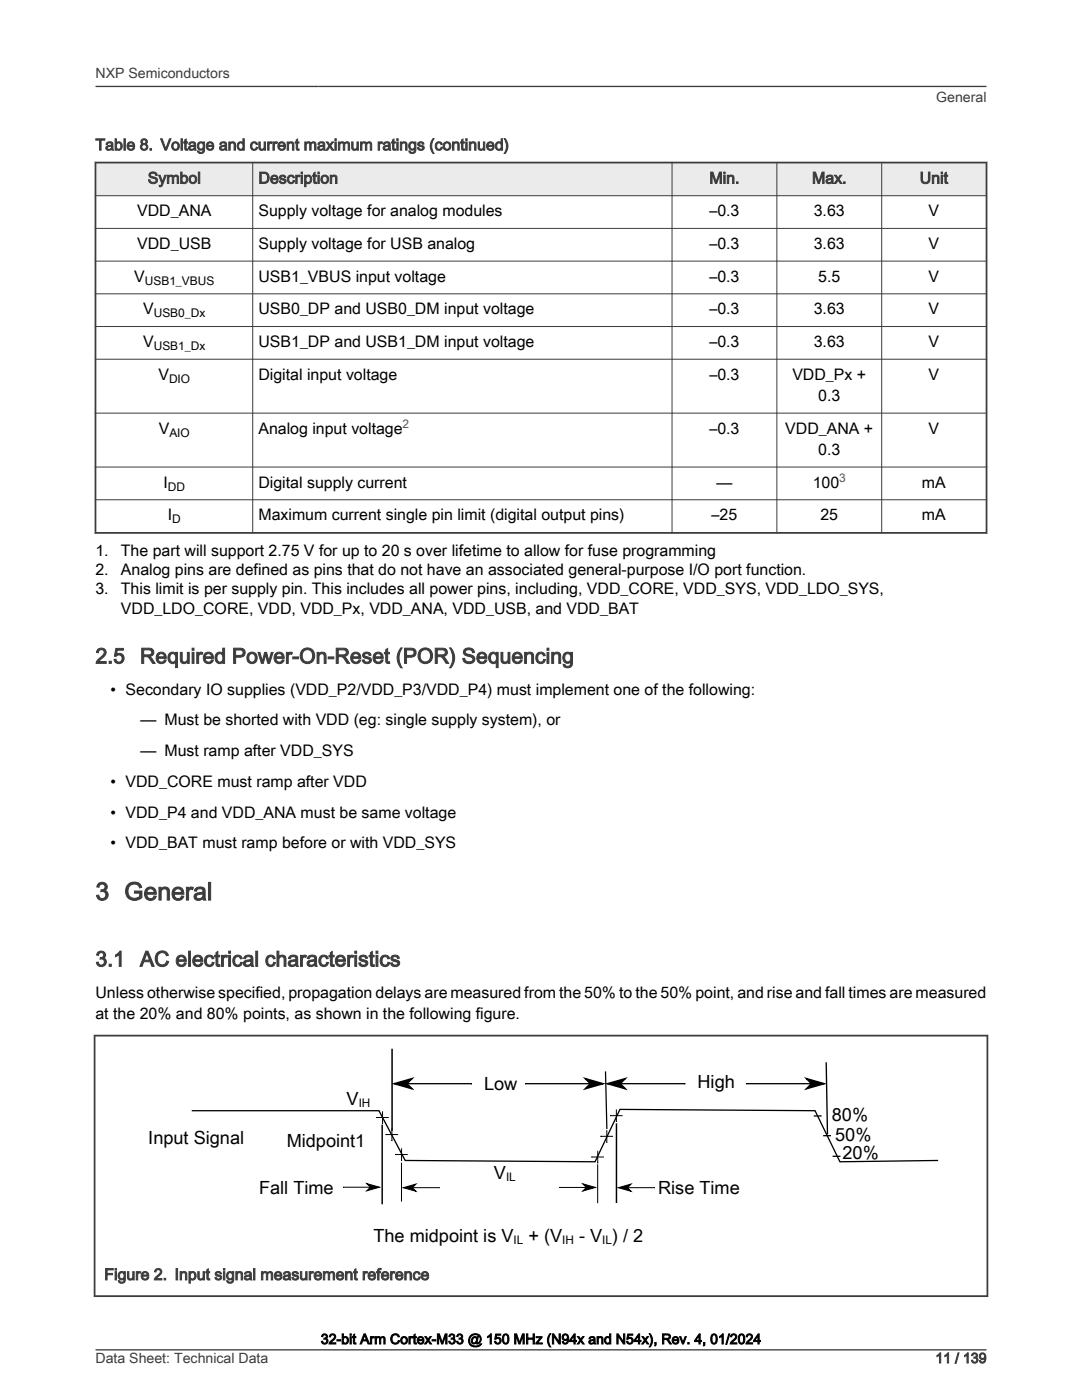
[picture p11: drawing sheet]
<svg xmlns="http://www.w3.org/2000/svg" width="216mm" height="279mm" viewBox="0 0 216 279" stroke-linecap="round" stroke-linejoin="round" font-family="sans-serif">
<defs><g id="words">
<text font-size="4.9" fill="#3c3c3c" x="19" y="179.6">3 General</text>
<g font-size="4.2" fill="#3c3c3c">
<text x="19" y="132.4">2.5</text>
<text x="27.9" y="132.4">Required Power-On-Reset (POR) Sequencing</text>
<text x="19" y="192.9">3.1</text>
<text x="27.9" y="192.9">AC electrical characteristics</text>
</g>
<g font-size="3.6">
<text x="69.2" y="220.5">V</text>
<text x="96.6" y="217.5">Low</text>
<text x="139.2" y="217.2">High</text>
<text x="166" y="223.6">80%</text>
<text x="166.7" y="227.6">50%</text>
<text x="29.6" y="228.3">Input Signal</text>
<text x="168.1" y="231.4">20%</text>
</g>
<text font-size="3.6" fill="#000005" x="57.2" y="228.8">Midpoint1</text>
<g font-size="3.6" fill="#000008">
<text x="51.7" y="238.2">Fall Time</text>
<text x="131.3" y="238.3">Rise Time</text>
</g>
<g font-size="3.6" fill="#000003">
<text x="98.6" y="235.2">V</text>
<text x="74.5" y="247.8">The midpoint is V</text>
<text x="105.4" y="247.8">+ (V</text>
<text x="115.5" y="247.8">- V ) / 2</text>
</g>
<g font-size="3.2" fill="#3c3c3c">
<text x="19" y="30">Table 8. Voltage and current maximum ratings (continued)</text>
<text x="29.5" y="36.6">Symbol</text>
<text x="51.6" y="36.6">Description</text>
<text x="141.6" y="36.6">Min.</text>
<text x="162" y="36.6">Max.</text>
<text x="183.5" y="36.6">Unit</text>
<text x="20.8" y="255.4">Figure 2. Input signal measurement reference</text>
</g>
<g font-size="3.2">
<text x="27.4" y="43.1">VDD_ANA</text>
<text x="51.6" y="43.1">Supply voltage for analog modules</text>
<text x="141.6" y="43.1">–0.3</text>
<text x="162.4" y="43.1">3.63</text>
<text x="185.3" y="43.1">V</text>
<text x="27.4" y="49.7">VDD_USB</text>
<text x="51.6" y="49.7">Supply voltage for USB analog</text>
<text x="141.6" y="49.7">–0.3</text>
<text x="162.4" y="49.7">3.63</text>
<text x="185.3" y="49.7">V</text>
<text x="26.8" y="56.2">V</text>
<text x="51.6" y="56.2">USB1_VBUS input voltage</text>
<text x="141.6" y="56.2">–0.3</text>
<text x="163.3" y="56.2">5.5</text>
<text x="185.3" y="56.2">V</text>
<text x="28.6" y="62.7">V</text>
<text x="51.6" y="62.7">USB0_DP and USB0_DM input voltage</text>
<text x="141.6" y="62.7">–0.3</text>
<text x="162.4" y="62.7">3.63</text>
<text x="185.3" y="62.7">V</text>
<text x="28.6" y="69.3">V</text>
<text x="51.6" y="69.3">USB1_DP and USB1_DM input voltage</text>
<text x="141.6" y="69.3">–0.3</text>
<text x="162.4" y="69.3">3.63</text>
<text x="185.3" y="69.3">V</text>
<text x="31.6" y="75.8">V</text>
<text x="51.6" y="75.8">Digital input voltage</text>
<text x="141.6" y="75.8">–0.3</text>
<text x="158.1" y="75.8">VDD_Px +</text>
<text x="185.3" y="75.8">V</text>
<text x="163.3" y="80">0.3</text>
<text x="31.7" y="86.5">V</text>
<text x="51.6" y="86.5">Analog input voltage</text>
<text x="141.6" y="86.5">–0.3</text>
<text x="156.7" y="86.5">VDD_ANA +</text>
<text x="185.3" y="86.5">V</text>
<text x="163.3" y="90.8">0.3</text>
<text x="32.6" y="97.3">I</text>
<text x="51.6" y="97.3">Digital supply current</text>
<text x="143" y="97.3">—</text>
<text x="162.2" y="97.3">100</text>
<text x="184" y="97.3">mA</text>
<text x="33.5" y="103.8">I</text>
<text x="51.6" y="103.8">Maximum current single pin limit (digital output pins)</text>
<text x="142" y="103.8">–25</text>
<text x="163.7" y="103.8">25</text>
<text x="184" y="103.8">mA</text>
<text x="19" y="111">1.</text>
<text x="24.1" y="111">The part will support 2.75 V for up to 20 s over lifetime to allow for fuse programming</text>
<text x="19" y="114.8">2.</text>
<text x="19" y="118.6">3.</text>
<text x="24.1" y="114.8">Analog pins are defined as pins that do not have an associated general-purpose I/O port function.</text>
<text x="24.1" y="118.6">This limit is per supply pin. This includes all power pins, including, VDD_CORE, VDD_SYS, VDD_LDO_SYS,</text>
<text x="24.1" y="122.4">VDD_LDO_CORE, VDD, VDD_Px, VDD_ANA, VDD_USB, and VDD_BAT</text>
<text x="22.1" y="138.6">• Secondary IO supplies (VDD_P2/VDD_P3/VDD_P4) must implement one of the following:</text>
<text x="28.1" y="144.7">— Must be shorted with VDD (eg: single supply system), or</text>
<text x="28.1" y="150.9">— Must ramp after VDD_SYS</text>
<text x="22.1" y="157">• VDD_CORE must ramp after VDD</text>
<text x="22.1" y="163.2">• VDD_P4 and VDD_ANA must be same voltage</text>
<text x="22.1" y="169.3">• VDD_BAT must ramp before or with VDD_SYS</text>
<text x="19" y="199.1">Unless otherwise specified, propagation delays are measured from the 50% to the 50% point, and rise and fall times are measured</text>
<text x="19.1" y="203.3">at the 20% and 80% points, as shown in the following figure.</text>
</g>
<g font-size="2.8" fill="#3c3c3c">
<text x="19" y="15.6">NXP Semiconductors</text>
<text x="186.8" y="20.4">General</text>
<text x="19" y="272">Data Sheet: Technical Data</text>
<text x="186.7" y="272">11 / 139</text>
</g>
<text font-size="2.8" x="64" y="268.2">32-bit Arm Cortex-M33 @ 150 MHz (N94x and N54x), Rev. 4, 01/2024</text>
<g font-size="2.4">
<text x="28.9" y="56.8">USB1_VBUS</text>
<text x="30.7" y="63.4">USB0_Dx</text>
<text x="30.7" y="69.9">USB1_Dx</text>
<text x="33.7" y="76.4">DIO</text>
<text x="33.8" y="87.2">AIO</text>
<text x="33.5" y="97.9">DD</text>
<text x="34.4" y="104.5">D</text>
<text x="71.6" y="221">IH</text>
</g>
<g font-size="2.4" fill="#00f">
<text x="80.3" y="85.5">2</text>
<text x="167.5" y="96.2">3</text>
</g>
<g font-size="2.4" fill="#000003">
<text x="101" y="235.7">IL</text>
<text x="102.5" y="248.2">IL</text>
<text x="112.2" y="248.2">IH</text>
<text x="120.2" y="248.2">IL</text>
</g>
</g></defs>
<path d="M19 32.4h177.8v6.7h-177.8z" fill-rule="evenodd" fill="#ebebeb"/>
<path d="M18.9 32.4h178.1M19 32.3v74.2M196.8 32.3v74.2M18.9 106.4h178.1" fill="none" stroke="#3c3c3c" stroke-width=".35"/>
<g fill="none" stroke="#3c3c3c" stroke-width=".2">
<path d="M18.9 39.1h178.1M50.4 32.3v74.2M134.1 32.3v74.2M155 32.3v74.2M175.9 32.3v74.2M18.9 45.6h178.1M18.9 52.1h178.1M18.9 58.6h178.1M18.9 65.2h178.1M18.9 71.7h178.1M18.9 82.5h178.1M18.9 93.2h178.1"/>
<path d="M18.9 99.7h178.1"/>
</g>
<path d="M38.3 221.7h37.3l5.2 9.9 37.9 .3 5-10.5 38.9 .3 5 10.2 19.6-.3z" fill="#fff"/>
<path d="M78.6 216.3h15.6h-.2M105 216.3h-.2h15.6M121.2 216.3h15.5h-.1M149.1 216.3h-.2h15.6M38.3 221.7h37.3l5.2 9.9 37.9 .3 5-10.5 38.9 .3 5 10.2 19.6-.3" fill="none" stroke="#000" stroke-width=".26"/>
<path d="M78.2 209.3v16.4" fill="none" stroke="#000003" stroke-width=".3"/>
<path d="M120.8 213.8l.3 11.5" fill="none" stroke="#000" stroke-width=".25"/>
<path d="M76.3 224.4v15.9M123 224.2v15.9" fill="none" stroke="#000" stroke-width=".29"/>
<g fill="#000" stroke="#000" stroke-width=".28">
<path d="M78.6 216.3l3.6-1.1-1 1.1 1 1z" fill-rule="evenodd"/>
<path d="M116.7 215.2l3.7 1.1-3.7 1 1.1-1z" fill-rule="evenodd"/>
<path d="M121.2 216.3l3.6-1.1-1 1.1 1 1z" fill-rule="evenodd"/>
<path d="M160.9 215.2l3.6 1.1-3.6 1 1-1z" fill-rule="evenodd"/>
</g>
<path d="M164.9 212l.2 14.4" fill="none" stroke="#000" stroke-width=".27"/>
<path d="M68.5 236.9h7.2M77.1 226.4h-.1h2.4M80.5 237h7.2M123 221.4v2.5v-.1M123.4 237h7.2" fill="none" stroke="#000" stroke-width=".2"/>
<g fill="#000" stroke="#000" stroke-width=".2">
<path d="M73.2 236.2l2.5 .7-2.5 .8 .7-.8z" fill-rule="evenodd"/>
<path d="M80.5 237l2.5-.7-.7 .7 .7 .7z" fill-rule="evenodd"/>
<path d="M116.3 236.3l2.5 .7-2.5 .7 .7-.7z" fill-rule="evenodd"/>
<path d="M123.4 237l2.5-.7-.7 .7 .7 .7z" fill-rule="evenodd"/>
</g>
<path d="M76.3 221.8v2.5v-.2M78.2 225.2v2.5v-.2M111.6 237h7.2M118.2 230.9h-.2h2.5M121.9 222.7h-.2h2.5" fill="none" stroke="#000005" stroke-width=".2"/>
<path d="M164.2 226.7h1.6M166.1 230.8h1.6" fill="none" stroke="#000008" stroke-width=".26"/>
<path d="M162.4 222.7h1.5" fill="none" stroke="#000003" stroke-width=".26"/>
<path d="M119.3 232.4v7.7" fill="none" stroke="#000003" stroke-width=".21"/>
<path d="M79 230.4h-.1h2.5M80.1 229.2v2.5v-.2M120 226.8h-.2h2.5" fill="none" stroke="#00000b" stroke-width=".2"/>
<path d="M75.2 223h-.1h2.5M121.1 225.5v2.5v-.1" fill="none" stroke="#000003" stroke-width=".2"/>
<path d="M119.3 229.7v2.4v-.1" fill="none" stroke="#00000e" stroke-width=".2"/>
<path d="M80.1 232v7.8" fill="none" stroke="#000" stroke-width=".21"/>
<path d="M18.7 206.7h178.5M18.9 206.5v52.3M197 206.5v52.3M18.7 258.7h178.5" fill="none" stroke="#3c3c3c" stroke-width=".35"/>
<path d="M19 17.3h177.8M19 269.4h177.8" fill="none" stroke="#3c3c3c" stroke-width=".26"/>
<use href="#words"/>
</svg>
